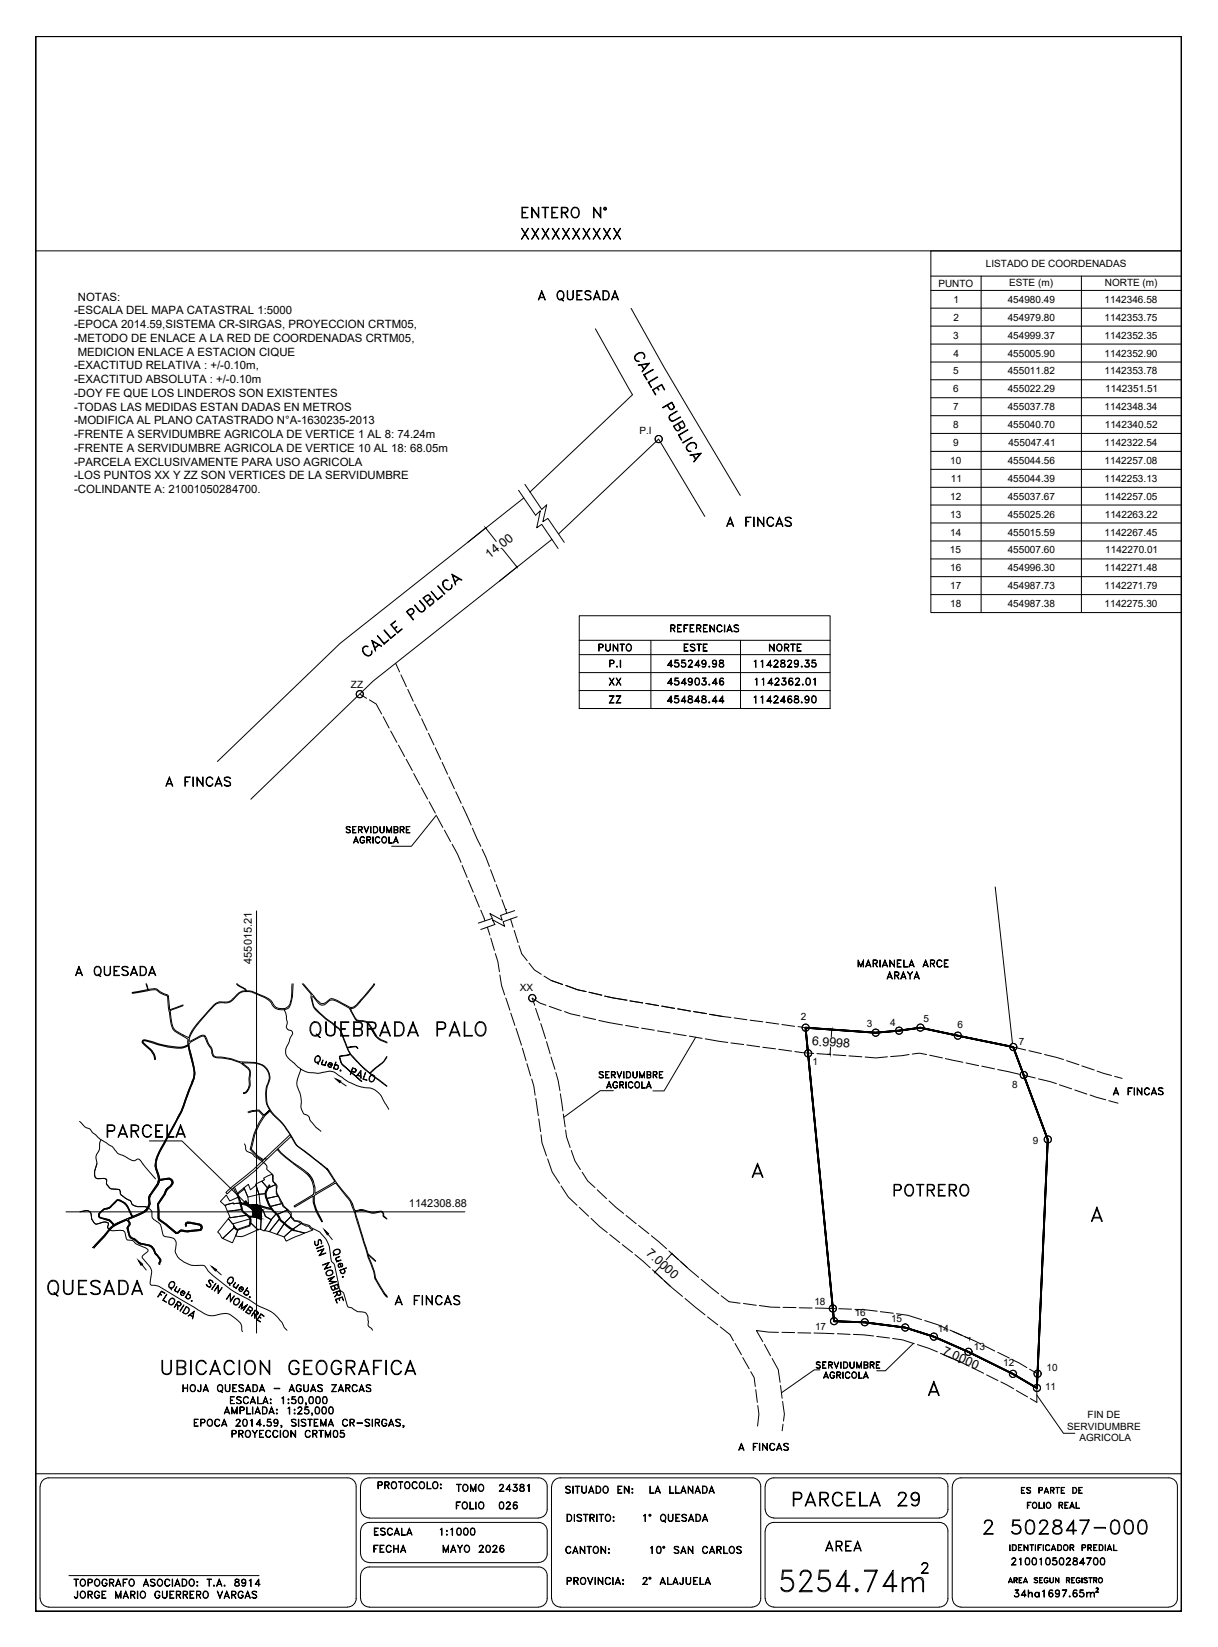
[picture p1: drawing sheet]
<svg xmlns="http://www.w3.org/2000/svg" width="340mm" height="460mm" viewBox="0 0 340 460" stroke-linecap="round" stroke-linejoin="round" font-family="sans-serif">
<defs><g id="words">
<text font-size="10.1" x="216.6" y="445.9">5254.74m</text>
<g font-size="8.4">
<text x="85.4" y="291">QUEBRADA PALO</text>
<text x="12" y="363.4">QUESADA</text>
</g>
<g font-size="7.5">
<text x="44.1" y="385.2">UBICACION GEOGRAFICA</text>
<text x="220.1" y="421.9">PARCELA 29</text>
<text x="273.4" y="429.7">2 502847-000</text>
</g>
<g font-size="7.1">
<text x="28.6" y="318.9">PARCELA</text>
<text x="248.4" y="335.5">POTRERO</text>
</g>
<text font-size="6.6" x="144.3" y="68.1">XXXXXXXXXX</text>
<g font-size="6.2">
<text x="144.6" y="62.1">ENTERO N°</text>
<text x="149.2" y="85.4">A QUESADA</text>
<text x="19.8" y="274.1">A QUESADA</text>
<text x="109" y="365.8">A FINCAS</text>
<text x="229.3" y="434.6">AREA</text>
</g>
<g font-size="5.7">
<text x="201.8" y="148.2">A FINCAS</text>
<text x="45.2" y="220.8">A FINCAS</text>
</g>
<g font-size="5.3">
<text x="185.9" y="177.8">REFERENCIAS</text>
<text x="165.8" y="183.1">PUNTO</text>
<text x="189.8" y="183.1">ESTE</text>
<text x="213.4" y="183.1">NORTE</text>
<text x="185.2" y="187.7">455249.98</text>
<text x="209.2" y="187.7">1142829.35</text>
<text x="169" y="192.6">XX</text>
<text x="169" y="197.6">ZZ</text>
<text x="185.2" y="192.6">454903.46</text>
<text x="185.2" y="197.6">454848.44</text>
<text x="209.2" y="197.6">1142468.90</text>
<text x="49.7" y="390.2">HOJA QUESADA - AGUAS ZARCAS</text>
<text x="63.5" y="402.9">PROYECCION CRTM05</text>
<text x="205" y="406.4">A FINCAS</text>
<text x="156.6" y="418.4">SITUADO EN: LA LLANADA</text>
<text x="103.4" y="430">ESCALA</text>
<text x="121.7" y="430">1:1000</text>
<text x="103" y="435">FECHA</text>
<text x="122.4" y="435">MAYO 2026</text>
<text x="156.6" y="435.3">CANTON:</text>
<text x="180.3" y="435.3">10° SAN CARLOS</text>
<text x="178.2" y="443.8">2° ALAJUELA</text>
<text x="281.2" y="438.5">21001050284700</text>
<text x="19.4" y="447.7">JORGE MARIO GUERRERO VARGAS</text>
<text x="281.9" y="447.3">34ha1697.65m</text>
</g>
<g font-size="4.9">
<text x="95.2" y="233.9">SERVIDUMBRE</text>
<text x="97.4" y="236.7">AGRICOLA</text>
<text x="166.2" y="302.3">SERVIDUMBRE</text>
<text x="168.3" y="305.2">AGRICOLA</text>
<text x="309.7" y="306.9">A FINCAS</text>
<text x="226.8" y="383.5">SERVIDUMBRE</text>
<text x="228.6" y="386.3">AGRICOLA</text>
<text x="104.4" y="417">PROTOCOLO:</text>
<text x="126.3" y="417.7">TOMO</text>
<text x="138.3" y="417.7">24381</text>
<text x="126.3" y="422.6">FOLIO</text>
<text x="138.3" y="422.6">026</text>
<text x="19.4" y="444.1">TOPOGRAFO ASOCIADO: T.A. 8914</text>
</g>
<g font-size="3.5">
<text x="136.7" y="156" transform="rotate(-39 136.7 156)">14.00</text>
<text x="226.6" y="291.9" transform="rotate(4 226.6 291.9)">6.9998</text>
<text x="180.3" y="350.2" transform="rotate(43 180.3 350.2)">7.0000</text>
<text x="263" y="378.2" transform="rotate(24 263 378.2)">7.0000</text>
</g>
<g font-size="3.2">
<text x="21.7" y="84">NOTAS:</text>
<text x="20.7" y="87.8">-ESCALA DEL MAPA CATASTRAL 1:5000</text>
<text x="20.7" y="91.7">-EPOCA 2014.59,SISTEMA CR-SIRGAS, PROYECCION CRTM05,</text>
<text x="20.7" y="95.5">-METODO DE ENLACE A LA RED DE COORDENADAS CRTM05,</text>
<text x="21.7" y="99.3">MEDICION ENLACE A ESTACION CIQUE</text>
<text x="20.7" y="103.2">-EXACTITUD RELATIVA : +/-0.10m,</text>
<text x="20.7" y="107">-EXACTITUD ABSOLUTA : +/-0.10m</text>
<text x="20.7" y="110.8">-DOY FE QUE LOS LINDEROS SON EXISTENTES</text>
<text x="20.7" y="114.7">-TODAS LAS MEDIDAS ESTAN DADAS EN METROS</text>
<text x="20.7" y="118.5">-MODIFICA AL PLANO CATASTRADO N°A-1630235-2013</text>
<text x="20.7" y="122.4">-FRENTE A SERVIDUMBRE AGRICOLA DE VERTICE 1 AL 8: 74.24m</text>
<text x="20.7" y="126.2">-FRENTE A SERVIDUMBRE AGRICOLA DE VERTICE 10 AL 18: 68.05m</text>
<text x="20.7" y="130.1">-PARCELA EXCLUSIVAMENTE PARA USO AGRICOLA</text>
<text x="20.7" y="133.9">-LOS PUNTOS XX Y ZZ SON VERTICES DE LA SERVIDUMBRE</text>
<text x="20.7" y="137.8">-COLINDANTE A: 21001050284700.</text>
</g>
<g font-size="3.1">
<text x="70.3" y="269.2" transform="rotate(-90 70.3 269.2)">455015.21</text>
<text x="114.2" y="337.1">1142308.88</text>
</g>
<g font-size="2.8">
<text x="275.3" y="74.6">LISTADO DE COORDENADAS</text>
<text x="262" y="80.1">PUNTO</text>
<text x="281.7" y="79.8">ESTE (m)</text>
<text x="308.5" y="79.8">NORTE (m)</text>
<text x="266.2" y="89.6">2</text>
<text x="266.3" y="84.6">1</text>
<text x="281.4" y="84.6">454980.49</text>
<text x="281.4" y="89.6">454979.80</text>
<text x="308.4" y="84.5">1142346.58</text>
<text x="308.4" y="89.6">1142353.75</text>
<text x="266.1" y="94.6">3</text>
<text x="281.4" y="94.6">454999.37</text>
<text x="308.4" y="94.6">1142352.35</text>
<text x="266.2" y="99.6">4</text>
<text x="281.4" y="99.6">455005.90</text>
<text x="308.4" y="99.6">1142352.90</text>
<text x="266.1" y="104.5">5</text>
<text x="281.4" y="104.5">455011.82</text>
<text x="308.4" y="104.5">1142353.78</text>
<text x="266.1" y="109.6">6</text>
<text x="281.4" y="109.6">455022.29</text>
<text x="308.6" y="109.6">1142351.51</text>
<text x="266.1" y="114.6">7</text>
<text x="266.1" y="119.6">8</text>
<text x="281.4" y="114.6">455037.78</text>
<text x="281.4" y="119.6">455040.70</text>
<text x="308.4" y="114.6">1142348.34</text>
<text x="308.5" y="119.6">1142340.52</text>
<text x="178.6" y="121.2">P.I</text>
<text x="266.1" y="124.6">9</text>
<text x="281.6" y="124.6">455047.41</text>
<text x="308.4" y="124.6">1142322.54</text>
<text x="265.3" y="129.6">10</text>
<text x="281.4" y="129.6">455044.56</text>
<text x="308.4" y="129.6">1142257.08</text>
<text x="265.5" y="134.6">11</text>
<text x="281.4" y="134.6">455044.39</text>
<text x="308.4" y="134.6">1142253.13</text>
<text x="265.3" y="139.6">12</text>
<text x="281.4" y="139.6">455037.67</text>
<text x="308.4" y="139.6">1142257.05</text>
<text x="265.3" y="144.6">13</text>
<text x="265.3" y="149.6">14</text>
<text x="281.4" y="144.6">455025.26</text>
<text x="281.4" y="149.6">455015.59</text>
<text x="308.4" y="149.6">1142267.45</text>
<text x="308.5" y="144.6">1142263.22</text>
<text x="265.2" y="154.6">15</text>
<text x="281.4" y="154.6">455007.60</text>
<text x="308.6" y="154.6">1142270.01</text>
<text x="265.3" y="159.6">16</text>
<text x="281.4" y="159.6">454996.30</text>
<text x="308.4" y="159.6">1142271.48</text>
<text x="265.3" y="164.6">17</text>
<text x="281.4" y="164.6">454987.73</text>
<text x="308.4" y="164.6">1142271.79</text>
<text x="265.3" y="169.6">18</text>
<text x="281.4" y="169.6">454987.38</text>
<text x="308.4" y="169.6">1142275.30</text>
<text x="98" y="192.2">ZZ</text>
<text x="145.2" y="276.8">XX</text>
<text x="223.6" y="285">2</text>
<text x="242" y="286.9">3</text>
<text x="248.5" y="286.6">4</text>
<text x="257.9" y="285.6">5</text>
<text x="267.3" y="287">6</text>
<text x="284.5" y="291.9">7</text>
<text x="226.8" y="297.5">1</text>
<text x="282.6" y="303.9">8</text>
<text x="288.4" y="319.6">9</text>
<text x="227.4" y="364.5">18</text>
<text x="227.6" y="371.4">17</text>
<text x="238.6" y="367.6">16</text>
<text x="248.8" y="369.3">15</text>
<text x="261.9" y="371.9">14</text>
<text x="271.9" y="377">13</text>
<text x="280.1" y="381.4">12</text>
<text x="292.2" y="382.9">10</text>
<text x="291.8" y="388.3">11</text>
<text x="298" y="399.4">SERVIDUMBRE</text>
<text x="303.7" y="396.1">FIN DE</text>
<text x="301.4" y="402.6">AGRICOLA</text>
</g>
</g></defs>
<!-- layer: SERVIDUMBRE -->
<g fill="none" stroke="#000" stroke-width=".28">
<path d="M100.5 193.9l1.9 1.1M103.1 195.5l1.9 1.1 1.6 2.8M110.5 185.3l1.1 2.4M112 188.5l1.5 3.3M113.9 192.6l1.5 3.3M115.8 196.7l1.5 3.2M107 200.2l1.6 3.2M109.1 204.2l1.7 3.2M111.3 208.1l1.7 3.2M113.4 212.1l1.7 3.1M115.5 216.1l1.7 3.1M117.7 220l1.7 3.2"/>
<path d="M117.7 200.8l1.6 3.2M119.6 204.8l1.6 3.3M121.5 208.9l1.6 3.2M123.4 212.9l1.6 3.3M125.3 217l1.6 3.3M119.8 223.9l1.7 3.2M121.9 227.9l1.7 3.2M124.1 231.9l1.7 3.1M126.2 235.8l1.6 2.8 .9 2.3M127.3 221.1l1.5 3.3M129.2 225.2l2.4 5.3M131.9 231.3l2.3 5.1"/>
<path d="M134.6 237.2l2.1 4.8M129 241.7l1.4 3.4M130.7 245.9l1.4 3.3M132.5 250l1.4 3.4M134.2 254.2l1.2 3M136.1 259l.7 2.2M137 242.9l1.2 3.4M138.6 247.1l1.2 3.4M140.1 251.3l1.4 3.8M141.2 254h.1M142.6 256.7l.7 2.3M143.6 259.9l1.1 3.4"/>
<path d="M137 262l1 3.5M138.3 266.3l.7 2.3 .4 2.8M139.6 272.3l.4 2.9 .9 2.7M141.2 278.7l1.2 3.5M144.9 264.1l.8 2.3 1.5 1.9M147.7 269l1.5 1.9 1.9 1.2M151.9 272.6l2 1.2 3.2 1.2-3.2-1.2M158 275.2l3.2 1.2 2.4 .6M164.5 277.1l3.5 .9M175 279.4l-6.2-1.2 6.3 1.2M175.9 279.6l3.6 .5M142.6 283l1.2 3.4"/>
<path d="M144.1 287.2l1.5 4.7M145.9 292.8l1 3.5M147.1 297.1l1 3.4M149.3 280.8l-.7-2 2.2 1.4 1.7 .6M149.5 281.7l1.2 3.3M151 285.9l1.3 4.2M152.6 290.9l1 3.5M153.4 281.1l3.3 1.2M153.9 295.2l1 3.5M155.2 299.6l1.1 5M157.6 282.5l1.7 .7 2.6 .5M162.8 284l3.5 .8"/>
<path d="M167.2 285l6.6 1.3M174.7 286.4l3.5 .6M179.1 287.2l3.6 .5M180.3 280.3l3.6 .6M183.6 287.9l3.5 .6M184.8 281l3.5 .7M188 288.7l3.6 .6M189.2 281.8l3.6 .6M192.5 289.4l3.5 .6M193.7 282.5l3.5 .6M196.9 290.2l6.3 1M201.9 283.9l-3.8-.6 6 .9"/>
<path d="M204.1 291.3l3.5 .4M205 284.3l3.5 .5M208.5 291.9l3.6 .5M209.4 285l3.6 .4M213 292.5l3.5 .5M213.9 285.5l3.5 .5M217.4 293.1l3.6 .5M218.3 286.2l3.6 .5M221.9 293.7l5.3 .5M222.8 286.7l4.7 .5M228.1 294.3l3.6 .2M228.4 287.3l3.6 .3"/>
<path d="M232.6 294.6l3.6 .3M232.9 287.6l3.6 .3M237 294.9l3.7 .3M237.4 287.9l3.6 .3M247.3 288.2l-2.8 .2-2.6-.1M247.8 295.2l-3.3 .3-2.9-.3M253.6 287.6l-5.4 .5M253.8 294.5l-5.1 .6M254.4 287.4l2.6-.4 2.5 .6M254.7 294.4l2-.2 2 .3M259.6 294.7l3.5 .8M260.4 287.7l3.6 .8"/>
<path d="M264 295.7l4.9 1M264.9 288.8l5.4 1.1M269.7 296.9l3.5 .8M271.2 290.1l3.6 .7M274.1 297.8l3.6 .7M275.6 291l3.5 .7M278.6 298.7l6.1 1.4M280 291.9l6.4 1.4M287.3 293.5l3.5 .8M291.7 294.5l5.2 1.4M297.8 296.3l3.4 1.1M302.1 297.7l3.4 1.2"/>
<path d="M306.3 299.2l4 1.2M69.2 310.6l1.1-.4 2-.2 1.4 1.5 1.5-1.4-1.5 1.4M69.4 310.8l1-.3 1.8-.2 1.3 1.4a21.7 21.7 0 0 0-3.6 9.3l1.9 2.1 1.6 1M75.4 310.4a14.8 14.8 0 0 0-4.6 8l-.6 2.6 1.7 1.9 1.7 1M148.5 301.4l.5 1.9 .4 2.6M149.6 306.8l.7 4.8M150.4 312.5l.5 3.6M151.1 317l.2 2.2 1.3 3.7M156.5 305.5l.7 4.8M157.3 311.2l.5 3.5M157.9 315.6l.3 1.9 1 3M285.6 300.3l3.5 .8"/>
<path d="M289.9 301.3l5.1 1.4M295.8 303l3.4 1.1M300.1 304.4l3.4 1.2M304.4 305.8l4.3 1.4M311.2 300.6l2.1 .6M65.1 331.9l1.4 2.5-.3 .1M65.5 331.6l.8 1.7M66.5 334.4l.8 2.8a3 3 0 0 0 1.8 2.5 1.26 1.26 0 0 1 .6 1.7l-.1 .8M68.3 332.1l-1.9 1.4M69.4 336.5l2.9 .2M72.3 336.7h.2M72.5 336.7l.1 .1"/>
<path d="M75.6 337.5l-.9-1.6a3.9 3.9 0 0 1 .5-5l.2 .2a3.8 3.8 0 0 0-1 2.9 9.3 9.3 0 0 0 3.3 5.4 10.9 10.9 0 0 0 4.6 4.2l-.1 .2-.3-.1a12.3 12.3 0 0 1-4.9-4.6l-.7-.7a.91 .91 0 0 0-1.1-.7l-3.2-.8-3.5-.3-1.2-.4a3.6 3.6 0 0 0 1.7 3 3.1 3.1 0 0 0 2.5 .6l1.4 .6M152.9 323.7l1.3 3.7 2 3.1M156.7 331.2l2 3.2 2.4 2.2M159.5 321.3l1 3 1.6 2.4M161.7 337.2l2.6 2.5M162.6 327.4l1.5 2.4 2 1.9M166.8 332.3l2.6 2.5M170.1 335.4l4 3.5M174.8 339.5l2.8 2.3M72.9 340.7a4 4 0 0 0-3.1-.8 2.46 2.46 0 0 1 0 2.5l-3.6 1.2-.9-.7-.1-.4 .2-.1 .9 1M165 340.3l4.5 4M170.2 344.8l2.8 2.3"/>
<path d="M173.7 347.6l2.9 2.2M177.3 350.4l4.2 3.7M178.3 342.3l2.9 2.3M181.9 345.2l4.2 3.6M182.2 354.7l2.6 2.5M185.5 357.7l5.1 4.4M186.8 349.4l2.6 2.4M190.1 352.5l5 4.3M195.8 357.3l4.9 4M191.3 362.7l5.6 4.5M197.5 367.8l2.9 2.2M201.1 370.6l2.7 2.2 1 1.7"/>
<path d="M201.4 361.9l2.1 1.7 3.1 .4M205.2 375.2l1.8 3.2M207.4 379.2l1.8 3.1M207.6 364.1l3.5 .5M212 364.6l3.2 .5 2.5 .1M213.4 375.5l1.7 3.2M215.6 379.4l1.7 3.2 .5 3.5M217.4 372.1h-2.8l-3.4-.5 1.8 3.1M218.3 372.1l3.6 .1M218.6 365.2h3.7M222.8 372.3h3.6M223.1 365.3h3.7"/>
<path d="M227.3 372.3l5.6 .2M227.6 365.3l5.7 .2M233.8 372.5l3.6 .2M234.2 365.5l3.5 .2M238.3 372.7l5.6 .5M238.7 365.7l6.2 .5M244.8 373.3l3.5 .4M245.8 366.4l3.6 .4M249.2 373.9l2.8 .3 3.3 1.1M250.3 366.9l3.2 .5 3.8 1.2M256.2 375.6l5.5 2M258.2 368.8l3.7 1.2 2.5 1.2"/>
<path d="M262.6 378l3.3 1.4M265.2 371.5l3.3 1.5M266.7 379.8l3.9 1.8M269.4 373.3l4.3 2M274.6 375.8l3.1 1.5M278.6 377.7l3.2 1.6M282.6 379.8l4.1 2.2M209.6 383.1l1 1.7 .3 2.5M211 388.1l.5 3.6M211.6 392.6l.3 2.4-.4 3.3M217.9 387l.5 3.6M218.5 391.4l.5 3.6-.2 1.9"/>
<path d="M218.6 397.8l-.2 1.8M271.4 382l3.2 1.6M275.5 384l3.1 1.6M279.5 386l3.5 1.9M283.8 388.4l3.1 1.8M287.5 382.4l2.2 1.3M287.7 390.6l1.8 1.1"/>
</g>
<!-- layer: 1 -->
<g fill="none" stroke="#000" stroke-width=".28">
<path d="M144.8 136.9l4.7 7 1.4-1.3-1 4.8 1.4-.9 4.5 6.7M146.6 135.3l4.7 7 1.4-1.3-1.1 4.7 1.4-.9 4.5 6.7M135.7 147.3l-5 4.1M135.7 147.6l2.9 3.6M140.3 153.3l3.9 4.9M144.5 158.3l-5.1 4M161.7 192.9v5M231.8 192.9v5M121.9 227.7l-7 8.7h-5.6M143.7 254.3l-3.9 1.4 .4 1.3-3.4-1.8 .7 1.3-4 1.3M144.4 256.1l-3.9 1.4 .4 1.2-3.4-1.8 .7 1.3-4 1.4M277.9 247.7l4.8 43.8"/>
<path d="M100.6 279.7l-.1 .2M100.9 279.1l-.3 .3M51.1 289.4l1.4 .9M51.1 289.1l1.6 .7M53.6 287.9l-.3 .6M59.2 281.5l-.1 .2M194.2 289.7l-8.8 15h-3.1M231.1 294.5h.9M231.6 287.6h.8M231.9 292.4l-.1 2M232.2 287.7l-.1 2M69.5 303.6l-.3 .7"/>
<path d="M171.3 304.6h-3.7l-10.2 7.5M182.8 355.2l4.3 4M184.2 353.9l-1.2 1.3M187.5 350l4.4 4M187.5 350.3l-1.5 1.6M255.1 375.2l-7.9 7.7h-2.4M263.3 378.3l4.7 2.1M266.1 371.9l4.7 2.1M270.8 373.5v.2M228.9 382.6h-1.6l-9.1 6.4M267.8 380.5l-.1 .1M289.5 389.7l7.4 10.6h3.2"/>
<path d="M289.5 387.7v4"/>
</g>
<!-- layer: PARCELAS -->
<path d="M224.9 287l8 82 8.5 .3 11.3 1.5 8 2.5 9.7 4.3 12.4 6.2 6.7 3.9-6.7-3.9-12.4-6.2-9.7-4.3-8-2.5-11.3-1.5-8.5-.3-8-82 19.6 1.4 6.5-.5 6-.9 25.9 5.4 9.6 25.9-3 69.4 3-69.4-9.6-25.9-25.9-5.4-6 .9-6.5 .5zM224.9 287l19.6 1.4 6.5-.5 6-.9 25.9 5.4 9.6 25.9-3 69.4-6.7-3.9-12.4-6.2-9.7-4.3-8-2.5-11.3-1.5-8.5-.3z" fill="none" stroke="#000" stroke-width=".51"/>
<!-- layer: Calles -->
<g fill="none" stroke="#000" stroke-width=".28">
<path d="M63.2 333.8l.9 1.6 2.6-1a1.64 1.64 0 0 0 .8 1.6l-2.3 .3v-.3l-2.4 .7-1.3-1.1zM63.5 338.4l4-.6 .3 .6 1.2 1-4.7 .7zM62.2 345.9l3.3-3.1 .9 .8-1.5 3.5z"/>
<circle cx="183.9" cy="122.6" r="1.02"/>
<circle cx="183.9" cy="122.6" r=".98"/>
<circle cx="100.4" cy="193.9" r="1"/>
<circle cx="100.5" cy="193.9" r=".98"/>
<circle cx="148.6" cy="278.8" r="1.02"/>
<circle cx="148.6" cy="278.8" r=".98"/>
<circle cx="224.9" cy="287" r="1.02"/>
<circle cx="224.9" cy="287" r=".98"/>
<circle cx="225.6" cy="294.2" r="1.02"/>
<circle cx="225.6" cy="294.2" r=".98"/>
<circle cx="244.5" cy="288.4" r="1"/>
<circle cx="244.5" cy="288.4" r=".98"/>
<circle cx="251" cy="287.9" r="1"/>
<circle cx="251" cy="287.8" r=".98"/>
<circle cx="257" cy="287" r=".98"/>
<circle cx="267.4" cy="289.2" r=".98"/>
<circle cx="267.4" cy="289.3" r=".98"/>
<circle cx="282.9" cy="292.4" r=".98"/>
<circle cx="282.9" cy="292.5" r=".98"/>
<circle cx="285.8" cy="300.3" r="1"/>
<circle cx="285.8" cy="300.2" r=".98"/>
<circle cx="292.6" cy="318.3" r="1"/>
<circle cx="292.6" cy="318.3" r=".98"/>
<circle cx="232.6" cy="365.5" r="1"/>
<circle cx="232.6" cy="365.4" r=".98"/>
<circle cx="232.9" cy="369" r="1"/>
<circle cx="232.9" cy="369" r=".98"/>
<circle cx="241.4" cy="369.3" r="1"/>
<circle cx="241.5" cy="369.3" r=".98"/>
<circle cx="252.7" cy="370.8" r="1"/>
<circle cx="252.8" cy="370.8" r=".98"/>
<circle cx="260.7" cy="373.3" r="1.02"/>
<circle cx="260.8" cy="373.3" r=".98"/>
<circle cx="270.4" cy="377.6" r="1"/>
<circle cx="270.4" cy="377.6" r=".98"/>
<circle cx="282.8" cy="383.7" r=".98"/>
<circle cx="282.9" cy="383.7" r=".98"/>
<circle cx="289.5" cy="387.7" r=".98"/>
<circle cx="289.7" cy="383.7" r="1"/>
<circle cx="289.7" cy="383.7" r=".98"/>
</g>
<!-- layer: MACHOTE$0$4 -->
<path d="M10 70.1h319.9M10 411.6h319.9" fill="none" stroke="#000" stroke-width=".28"/>
<path d="M10 10.1h319.9v440h-319.9z" fill="none" stroke="#000" stroke-width=".51"/>
<!-- layer: TEX -->
<g fill="none" stroke="#000" stroke-width=".28">
<path d="M158.3 422.9h.7a1.11 1.11 0 0 1 .7 1.1 1.11 1.11 0 0 1-.7 1h-.7zM158.4 423.1a.97 .97 0 0 1 1.1 .5 .97 .97 0 0 1-.2 1.2h-.9zM160.3 422.9l.1 2.1zM161.1 423.3a.81 .81 0 0 1 1.3 0l-.5-.2-.7 .2 .1 .3 1 .6 .1 .5a.83 .83 0 0 1-1.3 0l.4 .1 .8-.1-.1-.5-1-.6zM162.9 422.9l1.2 .2zM163.4 423.1v1.9l.2-1.9M164.8 423.9l.9-.1 .2-.5-.4-.2h-.7l-.1 1.9v-2.1l1.2 .2v.7l-1.1 .2M165.3 424l.6 1-.5-1M166.6 422.9l.1 2.1zM167.3 422.9l1.2 .2zM167.8 423.1v1.9l.2-1.9M169.2 423.3l.2-.2a.99 .99 0 0 1 1.2 .6 .99 .99 0 0 1-.7 1.3 1.07 1.07 0 0 1-.7-1.7z"/>
<path d="M169.4 423.1a.74 .74 0 0 1 1 .6 .9 .9 0 0 1-.7 1.1h-.3l-.3-.6zM171.2 423.7l.2-.1 .1 .2-.2 .1zM171.3 423.7l.1 .1zM171.3 424.7l.1 .3zM171.3 424.8h.1zM179.7 423.3l.5-.4v2.1l-.1-1.9zM184.6 423.3l.4-.4a1.02 1.02 0 0 1 1 1.1 1.02 1.02 0 0 1-1 1l-.6-.8zM184.8 423.1h.2a.89 .89 0 0 1 .8 .9 .89 .89 0 0 1-.8 .8 1.02 1.02 0 0 1-.2-1.7zM185.2 424.7l.6 .5zM186.6 422.9l.2 1.8 .3 .1h.5l.2-.4 .1-1.5-.1 1.8a.69 .69 0 0 1-.7 .3 .69 .69 0 0 1-.5-.6zM188.7 422.9h1.1l-1 .2v1.7l1 .2h-1.1zM188.8 423.9h.6l-.6 .1"/>
<path d="M190.6 423.1a.81 .81 0 0 1 1.1 .2l-.4-.2-.8 .2 .1 .3 .9 .4a.51 .51 0 0 1 .2 .6 .51 .51 0 0 1-.4 .4l-.9-.3 .5 .1 .7-.1-.1-.6-1-.5-.1-.3zM192.4 424.5h1.1M192.5 424.4h.9M193 422.9l.7 2.1-.7-1.7-.8 1.7zM194.3 422.9a1.09 1.09 0 0 1 1.3 .6 1.09 1.09 0 0 1-.3 1.3l-1 .2zM194.4 423.1h.5a.96 .96 0 0 1 .7 .9 .96 .96 0 0 1-.7 .8h-.5zM196.3 424.5h1.1M196.4 424.4h1M196.9 422.9l.7 2.1-.7-1.7-.8 1.7zM19.2 440.1h53.1M158.4 441.5l1-.1v-.6l-1-.1-.1 1.9v-2l1.1 .1 .2 .3-.2 .5-1 .1M160.3 441.5l1-.1v-.6l-1-.1-.1 1.9v-2l1.1 .1 .2 .3-.2 .5-1 .1"/>
<path d="M160.8 441.6l.7 1-.6-1M162.2 440.8a.93 .93 0 0 1 1.3 .2 .93 .93 0 0 1-.1 1.3 .93 .93 0 0 1-1.3-.2 .93 .93 0 0 1 .1-1.3zM162.4 440.8a.63 .63 0 0 1 .7-.1 .63 .63 0 0 1 .3 .7 .82 .82 0 0 1-.7 1.1 1.04 1.04 0 0 1-.3-1.7zM164 440.6l.8 1.7 .7-1.7-.7 2zM166.1 440.6l.1 2zM167 440.6l1.2 1.7 .1-1.7v2l-1.2-1.8-.1 1.8zM169.2 440.8l.7-.2 .5 .4a.7 .7 0 0 0-.8-.3 .7 .7 0 0 0-.5 .7 .83 .83 0 0 0 .8 1.1l.5-.4a.82 .82 0 0 1-1.1 .4 .82 .82 0 0 1-.3-1.1zM171.1 440.6l.1 2zM172 442.1h1.1M172 442h1M172.5 440.6l.8 2-.8-1.8-.7 1.8zM173.9 442.4l.2-.1v.2l-.2 .1z"/>
<path d="M173.9 441.2l.2 .3zM173.9 441.4h.2zM173.9 442.4l.2 .1zM282.1 440.7l.6 1.4-.6-1.3-.5 1.3zM283.2 441.4l.7-.1v-.5l-.7-.1-.1 1.4v-1.4l.9 .1-.1 .6h-.7M284.6 442.1v-1.4h.8h-.9v1.4M286.3 440.7l.6 1.4-.6-1.3-.5 1.3zM288.7 440.8l.4-.1 .7 .1h-1l.1 .4 .8 .3-.1 .6-.9-.2h1l-.1-.4-.8-.3zM290.3 442.1v-1.4h.8h-.8v1.4M291.7 440.8l.5-.1 .4 .3a.59 .59 0 0 0-.8-.1 .59 .59 0 0 0-.1 .8 .59 .59 0 0 0 .8 .1v-.3h-.3h.4a.58 .58 0 0 1-.7 .6 .58 .58 0 0 1-.4-.9zM293.1 440.7l.1 1 .4 .4 .5-.4v-1v1l-.2 .4-.7-.2zM294.7 440.7l.9 1.2 .1-1.2v1.4l-.9-1.3-.1 1.3z"/>
<path d="M297.8 441.4l.7-.1 .1-.4-.8-.2v1.4v-1.4l.8 .1v.5l-.8 .1M299.3 440.7h.7h-.8v1.4M300.6 440.8l.6-.1 .4 .3a.58 .58 0 0 0-.8-.2 .58 .58 0 0 0-.3 .7 .48 .48 0 0 0 .5 .6 .48 .48 0 0 0 .5-.6h-.3h.4a.58 .58 0 0 1-.8 .6 .58 .58 0 0 1-.3-.9zM302.1 440.7v1.4zM302.6 440.8l.4-.1 .6 .1h-.9l.1 .4 .7 .3v.6h-.5l-.4-.2h.9v-.4l-.7-.3zM304 440.7h.9zM304.4 440.7v1.4l.1-1.4M305.4 441.4l.7-.1v-.5l-.7-.1-.1 1.4v-1.4l.9 .1-.1 .6h-.7"/>
<circle cx="181.5" cy="423.2" r=".29"/>
<circle cx="181.5" cy="423.2" r=".16"/>
<circle cx="307.2" cy="441.3" r=".62"/>
<circle cx="307.3" cy="441.3" r=".7"/>
</g>
<!-- layer: MARCO-INTERNO -->
<g fill="none" stroke="#000" stroke-width=".28">
<path d="M11.2 415.2v31.3M11.2 415.2a2.38 2.38 0 0 1 2.4-2.4h83.4a2.38 2.38 0 0 1 2.4 2.4v31.3M100.6 415.2v6.4M103.1 412.8h47.3M103.1 412.8a2.38 2.38 0 0 0-2.4 2.4M150.4 412.8a2.38 2.38 0 0 1 2.4 2.4v6.4a2.38 2.38 0 0 1-2.4 2.4M154 415.2v31.3M210 412.8h-53.6a2.38 2.38 0 0 0-2.3 2.4M210 412.8a2.38 2.38 0 0 1 2.4 2.4v31.3M213.6 415.2v6.4M262.3 412.8h-46.2a2.38 2.38 0 0 0-2.4 2.4M262.3 412.8a2.38 2.38 0 0 1 2.4 2.4v6.4a2.38 2.38 0 0 1-2.4 2.4"/>
<path d="M265.9 415.2v31.3M265.9 415.2a2.38 2.38 0 0 1 2.4-2.4h58a2.38 2.38 0 0 1 2.4 2.4v31.3M100.6 427.6v6.5M100.7 421.6a2.38 2.38 0 0 0 2.4 2.4M100.7 434a2.38 2.38 0 0 0 2.4 2.4M103.1 424h47.3M103.1 436.5h47.3M103.1 425.2h47.3M103.1 437.7h47.3M103.1 425.2a2.38 2.38 0 0 0-2.4 2.4M103.1 437.7a2.38 2.38 0 0 0-2.4 2.4M150.4 425.2a2.38 2.38 0 0 1 2.4 2.4v6.4a2.38 2.38 0 0 1-2.4 2.4"/>
<path d="M150.4 437.7a2.38 2.38 0 0 1 2.4 2.4M213.6 427.6v18.9M213.7 421.6a2.38 2.38 0 0 0 2.4 2.4M216 424h46.3M262.3 425.2h-46.2a2.38 2.38 0 0 0-2.4 2.4M262.3 425.2a2.38 2.38 0 0 1 2.4 2.4v18.9M11.2 446.5a2.38 2.38 0 0 0 2.4 2.3M13.6 448.9h83.4M99.4 446.5a2.38 2.38 0 0 1-2.3 2.3M100.6 440.1v6.4M100.7 446.5a2.38 2.38 0 0 0 2.4 2.3M103.1 448.9h47.3"/>
<path d="M152.8 446.5a2.38 2.38 0 0 1-2.4 2.3M152.8 440.1v6.4M154.1 446.5a2.38 2.38 0 0 0 2.3 2.3M156.4 448.9h53.6M212.4 446.5a2.38 2.38 0 0 1-2.4 2.3M216 448.9h46.3M264.7 446.5a2.38 2.38 0 0 1-2.4 2.3M265.9 446.5a2.38 2.38 0 0 0 2.4 2.3M268.3 448.9h58M328.7 446.5a2.38 2.38 0 0 1-2.3 2.3"/>
</g>
<!-- layer: LP -->
<path d="M166.2 91.8l10.4 18.5-28.6 27.1M176.2 86.1l9.3 16.6 21.2 35.7M146.2 139.1l-51.2 40.6-34.3 33M154.1 150.7l-49.9 39.5-34.2 33M196.8 144.2l-12.9-21.6-27.9 26.5" fill="none" stroke="#000" stroke-width=".28"/>
<!-- layer: 2 -->
<g fill="none" stroke="#000" stroke-width=".28">
<path d="M177.4 99.2a1.74 1.74 0 0 1 2.4-.5 .99 .99 0 0 1 0 1.5 1.03 1.03 0 0 0-.1-1.3 1.03 1.03 0 0 0-1.3-.3 1.29 1.29 0 0 0-.9 2l.9 .3a1.04 1.04 0 0 1-1.1-.5 1.04 1.04 0 0 1 .1-1.2zM178.2 101.9l3.2-.5-2.1 2.5 1.7-2.3zM178.9 101.8l.9 1.5M179.1 101.9l.7 1.2M179.7 104.7l2.6-1.5 .1 .1-2.4 1.4 .7 1.4h-.1zM181 106.8l2.5-1.6 .1 .2-2.4 1.4 .7 1.4h-.1zM182.2 108.9l2.6-1.6 .8 1.6h-.1l-.8-1.4-2.3 1.4 .7 1.4h-.1zM183.6 108.2l.4 .7-.5-.6M186.4 113.2l.9 1.1a.77 .77 0 0 0 .9-.8l-.6-1-2.5 1.4-.1-.1 2.6-1.5 .7 1.5a.8 .8 0 0 1-.6 .6 .8 .8 0 0 1-.8-.2l-.6-1M186.9 116.2l2.1-1.4 .1 .1-2.2 1.4 .1 .6a.77 .77 0 0 0 1.1 .6l1.8-1.1 .2 .2-1.9 1a1 1 0 0 1-1.2-.3 1 1 0 0 1-.1-1.1zM189.4 118.3l.8 1.2h.4l.5-.5-.5-1.3-2.4 1.4 .8 1.1h.4l.5-.5-.6-1.2M189.9 119.2l.1 .5a.77 .77 0 0 1-1.1 .6l-.9-1.3 2.6-1.5 .7 1.5a.82 .82 0 0 1-.7 .6 .82 .82 0 0 1-.8-.3"/>
<path d="M189.4 121.5l2.6-1.5 .1 .1-2.5 1.5 .8 1.3-.2 .1zM190.6 123.6l2.6-1.5 .1 .1-2.6 1.5zM191.9 124.4a1.32 1.32 0 0 1 1.6-.9 1.32 1.32 0 0 1 .9 1.6l-.2 .2a1.07 1.07 0 0 0-.1-1.3 1.07 1.07 0 0 0-1.3-.2 1.31 1.31 0 0 0-.8 2l.9 .3a1.03 1.03 0 0 1-1.2-.5 1.03 1.03 0 0 1 .2-1.2zM192.6 127.1l3.2-.5-2.1 2.5 1.8-2.3-2.8 .4zM193.4 127l.8 1.4M193.6 127l.7 1.2M103.8 178.8l2.8 1.6-.1 .2-2.4-1.4 .7 2.7zM105.3 177.6l2 2.1 1.3-.9-1.3 1.1zM107.2 176.1l.1-.2 1.9 2.2 1.2-1v.2l-1.3 1zM109.1 174.5l1.3-1.1-1.1 1.1 1.7 2.1 1.2-1 .1 .1-1.3 1.1zM110.1 175.5l.6-.5 .2 .1-.7 .5M114.5 171.9l.9-.7a.69 .69 0 0 0-.1-.8 .69 .69 0 0 0-.7-.3l-.9 .7 1.8 2.3-.1 .1-1.9-2.4 1-.8h.5l.6 .5v.3l-.2 .4-.8 .8"/>
<path d="M115.7 169.1l.1-.2 1.4 1.7a.87 .87 0 0 0 1.1 0 .87 .87 0 0 0 .2-1.1l-1.4-1.6 .1-.2 1.4 1.7a1.06 1.06 0 0 1-.2 1.3 1.06 1.06 0 0 1-1.4 0zM119.1 168l1-1v-.3l-.6-.4-1.2 .7 1.7 2.1 1-1-.3-.6-.3-.1-1.2 .8M119.9 167.4a.81 .81 0 0 1 .9 0 .81 .81 0 0 1 .4 .8l-1.2 1.1-1.9-2.3 .9-.7 .6-.2 .6 .6-.2 .8M120.3 165.2l1.9 2.2 1.2-1.1 .2 .2-1.4 1zM122.2 163.7l2 2.2zM123.7 162.4a1.04 1.04 0 0 1 1.5-.3 1.05 1.05 0 0 0-1.3 .3 1.05 1.05 0 0 0 0 1.3 1.33 1.33 0 0 0 2.1 .5l.2-.8a1.1 1.1 0 0 1-.6 1.3 1.1 1.1 0 0 1-1.3-.3 1.69 1.69 0 0 1-.6-2zM126.2 160.4l2.8 1.6-.2 .1-2.4-1.4 .8 2.7zM128.1 161.6l-1.2 .9M128.3 161.6l-1.4 1.1M101.3 180.9a1.04 1.04 0 0 1 1.5-.3 1.05 1.05 0 0 0-1.3 .3 1.05 1.05 0 0 0 0 1.3 1.33 1.33 0 0 0 2.1 .5l.2-.9a1.13 1.13 0 0 1-.5 1.4 1.13 1.13 0 0 1-1.4-.4 1.79 1.79 0 0 1-.6-1.9zM105.7 180.1l-1.1 .8M105.9 180.1l-1.3 1.1"/>
<path d="M239.6 268.1l.7 1.7 .8-1.7v2l-.1-1.5-.7 1.5-.7-1.5v1.5zM241.9 269.6h1.1M241.9 269.5h1M242.4 268.1l.8 2-.8-1.7-.7 1.7zM243.8 269.1l1-.1 .1-.5-.4-.3h-.7v1.9v-2l1.1 .2-.1 .8h-1M244.3 269.1l.7 1zM245.7 268.1v2zM246.5 269.6h1.2M246.6 269.5h1M247.1 268.1l.7 2-.7-1.7-.8 1.7zM247.8 273h1.2M248 272.9h.9"/>
<path d="M248.4 268.1l1.3 1.7v-1.7v2l-1.2-1.7-.1 1.7zM248.4 271.4l.8 2.1-.8-1.8-.7 1.8zM249.9 272.4l.9-.1v-.7h-.9l-.2 1.9v-2.1h.8l.5 .4-.2 .6-.9 .1M250.3 272.5l.7 1-.6-1M250.5 268.1h1.2l-1.1 .1v1.8l1.1 .1h-1.2zM250.6 269.1h.6h-.6M251.7 273h1.1M251.8 272.9h.9M252.2 271.4l.8 2.1-.8-1.8-.7 1.8zM252.3 268.1l.1 1.9 1.1 .1h-1.2zM253.9 269.6h1.2M254.1 272.4l.7-1-.7 1v1.1v-1.1l-.7-1 .7 1"/>
<path d="M254.1 269.5h.9M254.5 268.1l.8 2-.8-1.7-.8 1.7zM255.4 273h1.1M255.5 272.9h.9M256 271.4l.7 2.1-.7-1.8-.8 1.8zM257.9 269.6h1.1M257.9 269.5h1M258.4 268.1l.8 2-.8-1.7-.7 1.7zM259.8 269.1l1-.1 .1-.5-.4-.3h-.7v1.9v-2l1.1 .2-.1 .8h-1M260.4 269.1l.6 1-.6-1M261.7 268.4l.8-.3 .5 .5a.7 .7 0 0 0-.8-.4 .7 .7 0 0 0-.5 .7 .83 .83 0 0 0 .8 1.1l.5-.4a.82 .82 0 0 1-1.1 .4 .82 .82 0 0 1-.3-1.1zM263.7 268.1h1.1l-1 .1v1.8l1 .1h-1.1z"/>
<path d="M263.8 269.1h.6h-.6M210.4 327.9h2.3M210.6 327.7h1.9M211.5 324.9l1.5 3.9h-.1l-1.4-3.3-1.3 3.3h-.2zM306.3 337.1l1.5 4.1h-.2l-1.3-3.5-1.4 3.5h-.2zM305.1 340.2h2.3M305.3 340h1.9M259.6 388.8h2.3M259.8 388.6h1.9M260.7 385.8l1.6 4h-.2l-1.4-3.4-1.3 3.4h-.2z"/>
</g>
<!-- layer: 1 -->
<path d="M135.6 147.5l.1 .1zM144.2 158.3l.1 .1zM231.7 294.4l.1 .1zM232.3 287.6l-.1 .1zM182.9 355.1v.2zM187.5 350.2h.1zM270.7 373.7v.2zM267.8 380.3v.2z" fill="#000" stroke="#000" stroke-width=".28"/>
<!-- layer: Datos -->
<g fill="none" stroke="#000" stroke-width=".28">
<path d="M285.2 415.5l.9-.1h-.9v1.7h.9l-.9-.1M285.2 416.2h.6l-.6 .1M286.6 415.6l.4-.2 .8 .2h-1.1l.3 .5 .7 .4 .1 .3-.2 .2-.6 .1-.4-.3 .4 .2 .7-.2-.2-.4-.8-.4zM286.8 419.6h1l-.8 .1v1.6zM288.4 419.8a.69 .69 0 0 1 .9 0 .69 .69 0 0 1 .2 .9 .68 .68 0 0 1-.9 .6 .68 .68 0 0 1-.4-1zM288.5 419.8a.72 .72 0 0 1 1 .7 .72 .72 0 0 1-1 .7l-.2-.5zM290.1 419.6l.1 1.6 .9 .1h-1zM290.1 416.2l.9-.1v-.5l-.9-.1v1.6v-1.7l.9 .2v.6l-.9 .1M291.5 419.6v1.7zM291.7 416.7h.9M291.7 416.7h.8M292.2 415.4l.6 1.7-.6-1.5-.7 1.5z"/>
<path d="M292.4 419.7a.79 .79 0 0 1 1 .3 .79 .79 0 0 1-.2 1 .79 .79 0 0 1-1.1-.2 .79 .79 0 0 1 .3-1.1zM292.4 419.8a.72 .72 0 0 1 .9 .7 .72 .72 0 0 1-.9 .7l-.2-.5zM293.4 416.2l.8-.1v-.5l-.8-.1-.1 1.6v-1.7l1 .2-.1 .6-.8 .1M293.8 416.3l.5 .8-.5-.8M294.8 415.4l1 .1zM295.2 415.5v1.6l.1-1.6M296.3 415.4h.9l-.8 .1v1.5l.8 .1h-.9zM296.4 416.2h.5l-.5 .1M299.3 419.6l.7 1.7-.7-1.5-.7 1.5zM299.5 415.4h.6a.87 .87 0 0 1 .6 .9 .87 .87 0 0 1-.6 .8h-.6zM299.6 415.5h.5a.86 .86 0 0 1 0 1.5h-.5zM300.4 419.6l.1 1.6 .9 .1h-1z"/>
<path d="M301.2 415.4h1l-.9 .1v1.5l.9 .1h-1zM301.3 416.2h.5l-.5 .1M281.9 431.4l.1 1.7zM282.6 431.4h.6a.87 .87 0 0 1 .6 .9 .87 .87 0 0 1-.6 .8h-.6zM282.8 431.5a.79 .79 0 0 1 .9 .8 .79 .79 0 0 1-.9 .7zM284.4 431.4v1.7M284.4 432.2h.5l-.5 .1M284.4 431.5v1.5M285.9 431.4l1.1 1.5v-1.5v1.7l-1-1.5-.1 1.5zM287 420.4h.4l-.4 .1M288 431.5v1.6l.1-1.6M289.1 431.4v1.7z"/>
<path d="M289.8 431.4h1l-.9 .1v1.6zM289.9 432.2h.5l-.5 .1M291.3 431.4v1.7zM292 431.6l.7-.2 .4 .4-.2-.2a.71 .71 0 0 0-1 .7 .71 .71 0 0 0 1 .6l.2-.2v.2a.76 .76 0 0 1-1.1 0 .76 .76 0 0 1 0-1.1zM294.1 431.4l.7 1.7-.7-1.5-.6 1.5zM295.3 431.4h.5a.87 .87 0 0 1 .6 .9 .87 .87 0 0 1-.6 .8h-.5zM295.4 431.5a.79 .79 0 0 1 1 .8 .79 .79 0 0 1-1 .7zM295.8 420.4l.7-.1 .2-.4-.9-.2-.1 1.6v-1.7l1 .2v.5l-.9 .2M296.2 420.5l.5 .8-.5-.8M297.1 431.6a.76 .76 0 0 1 1 .1 .76 .76 0 0 1 0 1v.2a.76 .76 0 0 1-1.1 0 .76 .76 0 0 1 0-1.1zM297.4 421.2v-1.5l.9-.1h-1v1.7M297.4 420.4h.5l-.5 .1"/>
<path d="M298.8 432.2l.9-.1v-.5l-.9-.1v1.6v-1.7l.9 .1 .1 .3-.1 .4-.9 .1M298.8 420.9h1M298.9 420.8h.8M299.3 432.3l.5 .8-.5-.8M302.2 432.2h.6l.3-.4-.3-.3h-.6l-.1 1.6v-1.7l1 .2v.5l-.9 .2M303.8 432.2l.8-.1v-.5l-.8-.1-.1 1.6v-1.7l1 .2-.1 .6-.8 .1M304.2 432.3l.5 .8-.4-.8M305.3 431.4v1.7M305.4 432.2h.5l-.5 .1M305.4 431.5v1.5M306.9 431.4h.6a.91 .91 0 0 1 .5 .9 .91 .91 0 0 1-.5 .8h-.6zM307 431.5a.85 .85 0 0 1 .9 .4 .85 .85 0 0 1-.1 1l-.8 .1z"/>
<path d="M308.5 431.4l.2 1.7zM309.8 431.4l.7 1.7-.7-1.5-.7 1.5zM310.9 431.4l.1 1.6 .9 .1h-1z"/>
<circle cx="297.6" cy="432.2" r=".71"/>
</g>
<!-- layer: 0 -->
<g fill="none" stroke="#000" stroke-width=".28">
<path d="M71.6 254.4v117.9M88.2 295.2a.75 .75 0 0 1 1-.2 .75 .75 0 0 1 .3 .9l-.2 .5a.74 .74 0 0 1-1 .4 .74 .74 0 0 1-.4-.9zM88.3 295.2a.66 .66 0 0 1 .8-.1 .66 .66 0 0 1 .2 .8 .82 .82 0 0 1-1 .8 1 1 0 0 1 0-1.5zM88.5 296.6l.4 .6zM90.1 296.1l-.2 1.1 .3 .2 .6-.1-.4 .2-.6-.2zM91.1 296.4l-.4 1.3zM91.7 297.2l.9 .3 .1-.2a.55 .55 0 0 0-.7-.3 .55 .55 0 0 0-.3 .8 .55 .55 0 0 0 .8 .1 .63 .63 0 0 1-1-.3 .63 .63 0 0 1 .8-.8l.4 .2v.7l-1-.4M93.5 297.5a.63 .63 0 0 1 .9 .3 .63 .63 0 0 1-.3 .8 .63 .63 0 0 1-.8-.3l.3 .2a.57 .57 0 0 0 .8-.1 .57 .57 0 0 0-.2-.8zM93.7 296.6l-.5 1.9zM94.9 298.9l.4 .1-.3 .2zM95 299h.1zM98.2 299.2l.7 .2 .4-.2 .1-.4-.9-.4-.6 1.8 .5-2 1 .6v.5l-.3 .2-.9-.3"/>
<path d="M100.8 299v2.2l-.2-1.9-1.2 1.4zM102 299.5l-.5 1.8 1 .4-.1 .1-1.1-.4zM99.7 300.3l1.1 .4M99.8 300.3l.9 .3M103.2 300.7a.77 .77 0 0 1 1-.5 .77 .77 0 0 1 .4 1l-.1 .5a.75 .75 0 0 1-1 .5 .75 .75 0 0 1-.4-1.1zM103.5 300.5a.66 .66 0 0 1 .8-.1 .66 .66 0 0 1 .3 .8 .9 .9 0 0 1-1.2 .8 .96 .96 0 0 1 .1-1.5zM18.4 338.5h111.4M47.4 358.3a.74 .74 0 0 1 1.1-.3 .74 .74 0 0 1 .2 1.1l-.2 .4a.81 .81 0 0 1-1.3 .1 .81 .81 0 0 1 .2-1.3zM47.5 358.3a.69 .69 0 0 1 .9-.2 .69 .69 0 0 1 .2 1 .93 .93 0 0 1-1.2 .5 1.02 1.02 0 0 1 .1-1.3zM47.6 359.6l.3 .7zM49.3 359.4l-.4 1.1 .2 .2h.6a.68 .68 0 0 1-.9-.2zM50.2 359.9l-.6 1.2z"/>
<path d="M58.4 357.5h.3a.86 .86 0 0 1 .8 .8l-.3-.4-.7-.3-.1 .4 .5 .7a.51 .51 0 0 1-.4 .8 .88 .88 0 0 1-.9-.8l.6 .7h.4l.2-.2-.5-1.2zM60.3 358.4l-1.1 1.7zM61 358.9v2.1l1-1.4-1.1 1.7-.1-2.1-1 1.4zM63.8 357a.76 .76 0 0 1 1.1-.2 .76 .76 0 0 1 .2 1.1l-.3 .4a.83 .83 0 0 1-1.2 0 .83 .83 0 0 1 .2-1.3zM63.9 357.1l.2-.2a.67 .67 0 0 1 .9 .1 .67 .67 0 0 1 0 .9 .85 .85 0 0 1-1.2 .5 .88 .88 0 0 1 .1-1.3zM64 358.3l.2 .7zM65.7 358.2l-.5 1 .3 .3 .5 .1h-.3l-.6-.4zM66.5 358.7l.2 .1-.8 1.1zM67 359.7l.8 .6 .1-.2a.53 .53 0 0 0-.6-.5 .53 .53 0 0 0-.5 .6 .53 .53 0 0 0 .8 .4v.1a.65 .65 0 0 1-.9-.4 .65 .65 0 0 1 .5-.8 .65 .65 0 0 1 .7 .6l-.1 .3-.9-.6M69.1 359.6l-1 1.7h-.2zM87.9 346.7l.1 .9 .2 .2h.4l.2-.3v-1l.3-.3a.81 .81 0 0 1 .6 1.2l-.1-.9-.3-.2-.3 .2-.1 .9a.51 .51 0 0 1-.8 .4l-.3-.6zM88.3 348.6l1.9-.7-1.8 .9z"/>
<path d="M88.6 349.5l1.9-.7-1.2 1.7 1.6-.6 .1 .1-1.9 .7 1.2-1.7zM90 353.3l1.9-.7-1.1 1.8 1.6-.5-1.8 .6 1.1-1.7-1.6 .6zM91.1 355.2a.97 .97 0 0 1 1.1-.5 .97 .97 0 0 1 .8 .9 1 1 0 0 1-1 .8 1 1 0 0 1-1-.9zM91.5 355a.83 .83 0 0 1 1.3 .3 .89 .89 0 0 1-.8 1 .89 .89 0 0 1-.9-.9zM91.6 357.2l1.8-.7-1.3 1.4 1.9 .1-1.9 .7-.1-.2 1.5-.5-1.7-.1 1.2-1.1zM93.2 349.4a.97 .97 0 0 1 1-.5 .97 .97 0 0 1 .8 .8 .94 .94 0 0 1-1.1 .9 .94 .94 0 0 1-.7-1.2zM93.3 359.1l.5 .8a.48 .48 0 0 0 .6-.5l-.2-.6-1.7 .6 .2 .7 .4 .2 .4-.2-.2-1M93.4 350l-.2 .7zM93.5 349.2a.82 .82 0 0 1 1-.2 .82 .82 0 0 1 .4 .8 .94 .94 0 0 1-.9 .7 .94 .94 0 0 1-.9-.8zM93.6 359.7l-.2 .6-.5 .1-.6-1 1.9-.7 .2 1.1-.4 .3-.5-.3M93.7 351.4l1.2-.4-1 .5v.4l.4 .4-.5-.4zM93.9 352.4l1.4-.4z"/>
<path d="M94.9 354.8l1.9-.6zM94.9 352.9l.4 .9 .1-.1a.46 .46 0 0 0 .2-.5 .46 .46 0 0 0-.3-.3l-.5 .1a.55 .55 0 0 0-.2 .8l.3 .2a.62 .62 0 0 1-.4-.8 .62 .62 0 0 1 .9-.3 .62 .62 0 0 1 .1 1h-.2l-.4-.9M95.1 354.8v.4a.58 .58 0 0 0 .8 .4 .58 .58 0 0 0 .3-.8l-.3-.3a.66 .66 0 0 1 .4 .8 .66 .66 0 0 1-.9 .4 .66 .66 0 0 1-.3-.9zM95.6 356.5l.2 .1-.1 .2zM95.6 356.6l.2 .1zM44.6 361.4l.5 .3-.5-.2M45.1 360.6l.9 .7-.9-.6-1 1.6-.1-.1zM46.5 361.5l-.9 1.6 .9 .7-1-.6zM47.4 362.9a.81 .81 0 0 1 1.3 0 .81 .81 0 0 1-.2 1.2 .81 .81 0 0 1-1.3 .1 .81 .81 0 0 1 .2-1.3zM47.5 363l.3-.2a.64 .64 0 0 1 .8 .1 .64 .64 0 0 1 0 .8 .93 .93 0 0 1-1.2 .6 .94 .94 0 0 1 .1-1.3zM49.3 364.3l.5 .3a.48 .48 0 0 0 .7-.5l-.8-.5-1 1.6 1-1.8 .8 .7-.3 .7-1-.4M49.6 364.6l.1 1.2v-1.1"/>
<path d="M50.7 360.8l.7 .5 .2-.1a.51 .51 0 0 0-.6-.5 .51 .51 0 0 0-.5 .6 .51 .51 0 0 0 .7 .4l.1 .1a.64 .64 0 0 1-.9-.3 .64 .64 0 0 1 .5-.9 .64 .64 0 0 1 .7 .6l-.1 .3-.9-.6M51.3 364.5l-1.1 1.7zM52 364.9l.6 .4a1.02 1.02 0 0 1 .1 1.2 1.02 1.02 0 0 1-1.1 .4l-.6-.3zM52.1 365l.5 .3a.95 .95 0 0 1-.2 1.3 .95 .95 0 0 1-1.3 0zM52.5 367.6l1.7-1.4-.4 2.2 .2-1.9zM52.8 360.7l-1.1 1.7zM52.9 367.2l1 .7M53.1 367.2l.7 .6M53.4 363.2h.3l-.1 .3zM53.5 363.3h.1M64.3 361.2l.1 2.1 1.1-1.3-1.2 1.6v-2.1l-1.1 1.4zM65.5 362.9a.84 .84 0 0 1 1.3 0 .84 .84 0 0 1-.3 1.3 .76 .76 0 0 1-1 .2 .76 .76 0 0 1-.2-1z"/>
<path d="M65.7 363a.66 .66 0 0 1 .9-.1 .66 .66 0 0 1 .1 .9 .85 .85 0 0 1-1.2 .5 .88 .88 0 0 1 .2-1.3zM67.8 363.6l-.3 1.8 1.6-1-1.2 1.6 .8-1.2-1.4 .9 .3-1.7-.9 1.2zM68.6 360.5a.62 .62 0 0 1 .8 .5 .62 .62 0 0 1-.5 .7 .62 .62 0 0 1-.7-.6l.2 .4a.58 .58 0 0 0 .9-.1 .58 .58 0 0 0-.3-.9zM69.6 362.3l.2-.1 .1 .2-.2 .1zM69.7 362.4l.1-.1zM69.7 365l.8 .6-.4 .5-.9-.4 .7 .7-.4 .5-.8-.4zM69.8 366l.2 .6-.3 .4-1.1-.5 1.1-1.7 .8 .8-.3 .6-.5-.1M70.8 366.7l.9 .5 .3-.3-.1-.5-.6-.4-1.1 1.6 1-1.7 .9 .8-.3 .5-1.1-.4M71.2 367.1v1.2v-1.2M72.4 367.8l.5 .3-.6-.2M72.8 366.9l1 .7-.9-.5-1 1.5 .8 .7-.9-.7zM93.7 362.9l1.9-.7 .3 1.1-.4-.9-1.7 .6 .3 1z"/>
<path d="M93.9 360.9l.5 .9 .7-.2-.2-1.1-1.9 .7 1.8-.6 .3 .6-.2 .5h-.5l-.4-.8M94.1 361.3l-.6 1 .6-.8M94.6 362.7l.2 .5-.1-.5M54.2 396.4h1.2l-1.1 .1v1.8l1.1 .1h-1.2zM54.3 397.3h.6l-.6 .1M56.1 397.3l1-.1v-.6l-1-.1-.1 1.9v-2l1.1 .1 .2 .3-.2 .5-1 .1M58 396.6a.93 .93 0 0 1 1.3 .2 .93 .93 0 0 1-.1 1.3 .93 .93 0 0 1-1.3-.1 .93 .93 0 0 1 .1-1.4zM58.2 396.6a.63 .63 0 0 1 .7-.1 .63 .63 0 0 1 .3 .7 .82 .82 0 0 1-.7 1.1 1.04 1.04 0 0 1-.3-1.7zM60.1 396.6l.8-.2 .4 .4a.7 .7 0 0 0-.8-.3 .7 .7 0 0 0-.5 .7v.4a.7 .7 0 0 0 .5 .7 .7 .7 0 0 0 .8-.4 .8 .8 0 0 1-1.1 .4 .8 .8 0 0 1-.3-1.1zM62.6 396.4l.8 2-.8-1.8-.8 1.8zM62.8 394.5h1.1M62.9 394.4h.9"/>
<path d="M63.4 393l.7 1.9-.7-1.7-.8 1.7zM64.3 390.1v2h1.2l-1.1-.1M64.7 393l.8 1.7 .7-1.7v1.9l-.1-1.5-.6 1.5-.7-1.5-.1 1.5zM65.9 398.3l1.3 .1h-1.4l1.1-1.2a.4 .4 0 0 0 .1-.5 .4 .4 0 0 0-.3-.2h-.4l-.4 .3 .4-.4 .6 .1 .2 .3-.1 .4-1.1 1.2M66.2 390.2l.7-.1 .5 .3-.5-.2-.8 .2 .1 .3 .9 .4 .3 .4-.2 .5-.7 .1-.5-.3 .5 .2 .7-.2v-.5l-1.1-.6-.1-.3zM67.1 393.9h.7a.46 .46 0 0 0 .4-.4 .46 .46 0 0 0-.4-.5h-.7l-.1 1.9v-1.9l1.1 .2-.1 .7-.9 .1M68 396.5a.68 .68 0 0 1 1 .3 .95 .95 0 0 1 0 1.1 .95 .95 0 0 1-1 .4l-.2-.8zM68 396.6h.8M68.1 390.4l.8-.3 .4 .5a.7 .7 0 0 0-.8-.4 .7 .7 0 0 0-.5 .7v.4a.7 .7 0 0 0 .5 .7 .7 .7 0 0 0 .8-.4 .8 .8 0 0 1-1.1 .4 .8 .8 0 0 1-.3-1.1zM68.1 396.5a1.46 1.46 0 0 0 0 1.8M68.7 396.5l.3 .7-.3 1.1M68.9 393l.1 1.9h1h-1.1z"/>
<path d="M69.9 396.8l.5-.4v2l-.1-1.8zM70.5 393l.1 1.9zM70.6 390.1l.8 2-.8-1.7-.7 1.7zM71.4 394.5h1.1M71.4 394.4h1M71.6 397.8l1.4 .1h-1.4l1-1.5v2l-.1-1.8-.9 1.3M71.9 390.1l.1 1.9 1.1 .1h-1.2zM71.9 393l.8 1.9-.8-1.7-.7 1.7zM73.3 393a1.08 1.08 0 0 1 1.2 .5 1.08 1.08 0 0 1-.3 1.4h-.9zM73.3 393a.95 .95 0 0 1 1.2 1 .95 .95 0 0 1-1.2 .9zM74.1 390.1l.8 2-.8-1.7-.8 1.7zM74.6 397.2l.1-.8h.9l-.8 .1-.1 .7a.7 .7 0 0 1 1 .1 .7 .7 0 0 1-.2 1 .7 .7 0 0 1-1-.3h.1"/>
<path d="M75.2 394.5h1.2M75.4 394.4h.9M75.4 391.9l.4 .1zM75.8 393l.8 1.9-.8-1.7-.7 1.7zM76.5 396.8l.5-.3 .5 .3M76.9 396.5l-.3 .1-.1 .4 .1 .3 .3 .2M77.2 396.5a1.31 1.31 0 0 1 .1 1.8M77.2 393.7l.1-.1 .2 .2-.2 .1zM77.2 394.7l.3 .2zM77.3 393.7h.1M77.3 394.7v.2zM77.5 397.3a.63 .63 0 0 1-.9 .2 .63 .63 0 0 1 0-1 .63 .63 0 0 1 .9 .1 1 1 0 0 1 .2 1.2 1 1 0 0 1-1.1 .5l-.1-.2 .2 .2"/>
<path d="M78.7 390.5l.5-.4v2l-.1-1.8zM80.4 391.9l.3 .1zM80.4 393.3l.5-.3v1.9l-.1-1.7zM81.3 396.6l.6-.2 .6 .1 .2 .1-.5-.1-.7 .1v.4l.9 .4a.51 .51 0 0 1 .3 .6 .51 .51 0 0 1-.5 .4l-.9-.3 .6 .2 .7-.2-.1-.5-1-.4zM81.5 390.1h1l-.8 .1-.2 .7a.7 .7 0 0 1 1.1 .1 .7 .7 0 0 1-.3 1 .7 .7 0 0 1-1-.3h.2M82.1 393.7l.2-.1 .1 .2-.2 .1zM82.1 394.7l.3 .2zM82.2 393.7h.1M82.2 394.7l.1 .2zM83.2 394.9h1.2h-1.3l1.1-1.4-.3-.5h-.3l-.4 .4v-.2l.4-.2h.5l.2 .5-1.1 1.4M83.3 396.4l.1 2zM83.6 390.2l.4-.1a1.04 1.04 0 0 1 .5 1.6l-.2 .3a.68 .68 0 0 1-.9-.3 1.45 1.45 0 0 1 .2-1.5z"/>
<path d="M84.1 396.6l.5-.2 .6 .1 .2 .1-.4-.1-.8 .1 .1 .4 .9 .4a.51 .51 0 0 1 .2 .6 .51 .51 0 0 1-.4 .4l-.9-.3 .5 .2 .7-.2-.1-.5-.9-.4zM85.1 394.7l.2 .2M85.5 392.4v-.4h-.2v-.2l.2 .1v.3l-.2 .3M85.5 392.1v.1M85.9 393.7a.61 .61 0 0 1 .3 .6 .61 .61 0 0 1-.3 .6M85.9 396.4l1.2 .1zM86.2 394.1a.88 .88 0 0 0-1.1-.3l.1-.8h.9h-.8l-.1 .7a.7 .7 0 0 1 1 .2 .7 .7 0 0 1-.3 1 .7 .7 0 0 1-.9-.3h.1a.62 .62 0 0 0 .6 .3 .62 .62 0 0 0 .5-.4M86.5 390.2a.68 .68 0 0 1 .9 .3 .95 .95 0 0 1 .1 1.1 .95 .95 0 0 1-1 .4l-.3-.7zM86.5 396.5v1.9l.1-1.9M87.1 394.7l.1 .2zM87.2 395.3v-.4h-.2l.1-.2h.1v.4l-.2 .2M87.2 394.9v.2"/>
<path d="M87.8 398.3v-1.8l1-.1h-1.1v2M88.2 393a.68 .68 0 0 1 1 .3 .95 .95 0 0 1 0 1.2 .95 .95 0 0 1-1 .4l-.3-.8zM88.2 394.7h.8M88.2 393.2h.8M88.3 393a1.46 1.46 0 0 0 0 1.9M88.4 390.2a.68 .68 0 0 1 .9 .3 .95 .95 0 0 1 .1 1.1 .95 .95 0 0 1-1 .4l-.3-.7zM88.9 393l.3 .8-.3 1.1M89.5 396.4l.8 1.7 .8-1.7v2l-.2-1.6-.6 1.6-.7-1.6-.1 1.6zM90.1 393a.68 .68 0 0 1 1 .3 .95 .95 0 0 1 0 1.2 .95 .95 0 0 1-1 .4l-.2-.8zM90.1 394.7h.8M90.1 393.2h.8M90.2 393a1.46 1.46 0 0 0 0 1.9"/>
<path d="M90.3 390.2a.68 .68 0 0 1 .9 .3 .95 .95 0 0 1 .1 1.1 .95 .95 0 0 1-1 .4l-.3-.7zM90.8 393l.3 .8-.3 1.1M92 393a.68 .68 0 0 1 1 .3 .95 .95 0 0 1 0 1.2 .95 .95 0 0 1-1 .4l-.2-.8zM92 394.7h.8M92 393.2h.8M92.1 393a1.46 1.46 0 0 0 0 1.9M92.4 396.4l.8 2-.8-1.8-.8 1.8zM92.7 393l.3 .8-.3 1.1M95.8 396.6l.8-.2 .4 .4a.7 .7 0 0 0-.8-.3 .7 .7 0 0 0-.5 .7v.4a.7 .7 0 0 0 .5 .7 .7 .7 0 0 0 .8-.4 .8 .8 0 0 1-1.1 .4 .8 .8 0 0 1-.3-1.1zM97.8 397.3l.9-.1 .2-.4-.4-.3h-.7l-.1 1.9v-2l1.2 .2-.2 .7-.9 .1M98.3 397.4l.6 1-.5-1M99.6 397.4l1.6 .1z"/>
<path d="M101.9 396.6l.5-.2 .9 .2-.6-.1-.7 .1 .1 .4 .8 .4 .4 .4-.2 .5-.7 .1-.5-.3 .5 .2 .7-.2v-.5l-1-.4zM103.9 396.4l.1 2zM104.8 397.3l1-.1 .1-.4-.4-.3h-.7v1.9v-2l1.1 .2-.1 .7-1 .1M105.3 397.4l.7 1-.6-1M106.7 396.6l.8-.2 .5 .4a.7 .7 0 0 0-.8-.3 .7 .7 0 0 0-.5 .7v.7l.4 .4 .7-.2 .1-.5-.4-.1h.5a.74 .74 0 0 1-.7 .9 .74 .74 0 0 1-.7-.8zM108.6 397.9h1.2M108.8 397.8h.9M109.2 396.4l.8 2-.8-1.8-.7 1.8zM110.5 396.6l.4-.2 .9 .2-.5-.1-.7 .1 .1 .4 .8 .4 .3 .4-.2 .5-.7 .1-.4-.3 .4 .2 .8-.2-.1-.5-.9-.4zM112.6 398.2v.1zM112.6 398.7l.2-.4h-.3l.1-.2 .2 .1v.3l-.3 .2M112.6 398.4l.2 .1"/>
<circle cx="52.6" cy="362.2" r=".64"/>
</g>
<!-- layer: PARCELAS -->
<g fill="none" stroke="#000" stroke-width=".28">
<path d="M62.8 336.7l2.4-.7v.3l1.9-.2 .4 1.7-4 .6zM66.3 333.3l1.8-1.5 1.1 2.6 .2 2.1-1.9-.5a1.64 1.64 0 0 1-.8-1.6zM67.1 336.1l3.3 .5 .3 3.2a3.1 3.1 0 0 1-3.3-2.7zM68.1 331.8l1.2-1 .6 1.5 1.6-1.2 .8 2.5-3.1 .8zM69.4 339.8a4.1 4.1 0 0 1 3.5 .9l-.1 2.7-.5-.1-.3 .3-2.1-2.2a1.38 1.38 0 0 0-.5-1.6zM70.4 336.6l2.2 .2 .4 1-.1 2.8-1.5-.7-.7-.1zM71.4 330.7l1.7-.8 1.7 1.9-.6 1.6-1.9 .2zM72.3 333.6l1.9-.2 .7 2.5 .8 1.6-3.1-.7zM72.6 336.8l3.1 .7 1.5 1.5-1.4 1.7-1.7-.9zM73 337.8l.5 .4 .6 1.6 1.7 .9-2.1 3.1-.9-.4zM73.6 329.1l2.3-1.1 .2 .6 .1 1.4 .8 .9-2.3 .9-1.6-1.9 .8-.4zM74.4 334.7l3.3-.7 .7 1.8 .5 .3-3.5 .9z"/>
<path d="M74.8 331.8l2.2-.9 .2 1.2a1.58 1.58 0 0 0 .5 1.9l-3.2 .7a2.39 2.39 0 0 1 .3-2.9zM75.4 337l3.5-.9a1.41 1.41 0 0 0 1.1 1.6l.3 .2-3 1.3-1.2-1.2zM77 339.1l.2-.1 .1 .2a1.33 1.33 0 0 1 .7 1.3l-2.8 3.5-1.4-.3 2.1-3.2zM77.3 339.2l3-1.3 .1 .5 .9 1.4-1.9 1.9-1-.9zM81.3 339.8l.2 .5 .7 .8 1.2 .2 .7 .4-2.4 1.7-2.3-1.7zM63.8 340.4l1.3 1.4 .4 1-3.3 3.1-1.4-1.8zM63.9 340.1l.2-.2 .2 .2 4.7-.7 .9 1-4.9 1.4-1.2-1.4zM66.1 343.4l3.5-1.2 .3-.8 2 2-4.5 2-1.6-.2 .6-1.6zM78.1 340.4l1.3 1.3-2.1 3.1-2.1-.8zM79.3 345.5l2.4-2.1 3.3 1-5.1 2.3zM79.4 341.7l2.3 1.7-2.4 2.1-2-.7zM81.7 343.4l2.4-1.7 1.4 .8 .8 .1 .4 .6 .7 .3-1.1 .4a3.4 3.4 0 0 1-3.1 0z"/>
</g>
<circle cx="73.9" cy="323.6" r=".25" fill="#000"/>
<!-- layer: AUTODIB_VIALES_5000 -->
<g fill="none" stroke="#000" stroke-width=".28">
<path d="M40.8 274.8l.4 1.6-4.3 .8 .1 .3 5.2-1a1.82 1.82 0 0 1 2.3 .6l2.3 1.2 .2 2.9a25.5 25.5 0 0 0 1.5 6.5l2.6 1.7M40.9 274.8l.5 1.6a2.69 2.69 0 0 1 3.2 .6l2.4 1.1 .4 4.1 3.7-1.5M66 274.8a3.8 3.8 0 0 0 2.3 1.5l.3 .3a3.9 3.9 0 0 0-3.1 1.9 3.2 3.2 0 0 1-3.5 1.4l-.5-.1-.9 .3a26.5 26.5 0 0 0-5.2 5.4l-1.8 2.4M66.2 274.8l2.4 1.5 .2 .5 1.6 .1a19.2 19.2 0 0 1 5.2 2.5l.4 .5a2.81 2.81 0 0 0 4.6 1.1 8.8 8.8 0 0 0 .9-5.2v-1M81.9 274.8l-.2 3.5a5.6 5.6 0 0 1-1.2 3.4 3.2 3.2 0 0 1-4.7-1.6 9.3 9.3 0 0 0-5.5-3 3.8 3.8 0 0 0-4.6 1.5 3.5 3.5 0 0 1-3.7 1.5h-.8a3.1 3.1 0 0 0-2 1.4M84.4 274.8l2.5 2.9a6.9 6.9 0 0 0 3.1 6l4.7 3.7 .7 1.4 1.4 3.8 1 1.8-2.9 .6a3.4 3.4 0 0 0 1.9 3.5l4.2 3.5-4.1-3.6a3.6 3.6 0 0 1-1.9-2.7l-.1-.5 .4-.2 2.6-.4a48 48 0 0 0 10.1 8.8M84.7 274.8l3.8 4.5 .9 .8 .8 .2 .8-.3a1.89 1.89 0 0 1 2.5-.8l3.6 1.8a1.68 1.68 0 0 0 2.5-.4l1-1.2M100.5 279.9a3 3 0 0 1-2.6 1.8M104.4 274.8l-3.5 4.3M104.4 275.3l-3.8 4.4M104.6 274.8l-.1 .4M51.1 280.9l-3.1 1.1-.5 .4 .1 .3a9 9 0 0 0 1.1 4.8l2.4 1.6"/>
<path d="M52.5 291.8l-.8 .4a13.4 13.4 0 0 1-7.4-.6l-4-1.2-.5 .2-.1 .6 .6 .7a6 6 0 0 1 2.9 4h.2a5.7 5.7 0 0 0-2.9-4.2l-.6-.6 .4-.4a36 36 0 0 0 10.4 2.1l1.8-.7 1.3 5.1a7.2 7.2 0 0 1-.4 5.6l-2.7 7.3-1 1.8M52.5 290.7v1.1M52.5 290.3v1.5M53.3 288.5l-.6 1.3M59.1 281.7a30.6 30.6 0 0 0-6.1 7.8l-.2 1.2 .2 .2 2.8-1.5a1.19 1.19 0 0 1 1.9 .8l.5 1.2a5.1 5.1 0 0 1 1.3 3.1l.7 .7a18.1 18.1 0 0 1 6.9 1.4l2.6 .1a5 5 0 0 1 5.2 2.5 4 4 0 0 1-.3 4.2 8.2 8.2 0 0 0 1.9 7.9 31.1 31.1 0 0 1 6.4 8.6l8.9 7a45 45 0 0 0 5.9 8.2l1.4 3 2.2-.3 2.6 .8 2.7-.3 .5 .6v.8l.9 .6M97.7 281.7l-2.3-1.3a4.3 4.3 0 0 0-3.1-1l-1.7 1.2-.6 .2a2.18 2.18 0 0 1-1.7-1.4l-.9-1.1-.3 .2a5.2 5.2 0 0 0 2 4.2l5.6 4.7a18 18 0 0 1 2.3 5.2l2.1-.3 .6 .1 .2 .5-.5-.5-2.4 .3 1 1.8 2.5 2.8 2.8 2.4 1.1-1.1a8.5 8.5 0 0 0 3.6-3.6M108 295.3a10.2 10.2 0 0 1-3.5 3.4l-1.1 1 4.6 3.6M49.7 312l-4.8 8.8a10.1 10.1 0 0 0-1.6 4.8l1 3.5-.1 .9-.4 .9-2.1 3.1-.2 .7 .1 1.7-.7 1.4-.6 .5-3.3 1.5-1.8-3.5-1.6-1.1-.6-.1-.4 .1-2.1 2.1-1.5 .4-1.4 1.4 .1 .9 2.8 1 1.2 1.2-.9 .7-1.7 2.2-3.3 3.4M69.2 304.3a1.23 1.23 0 0 1-1.3 .9l.1 .3a3.2 3.2 0 0 0 1.7-4.2 2.75 2.75 0 0 0-1.1-3.6l-1-.8h1.7a5.5 5.5 0 0 1 5.4 2.2 3.9 3.9 0 0 1-.3 4.3 8.3 8.3 0 0 0 1.9 8l.5 .5a16.6 16.6 0 0 1 4.3 5.2M69.5 303.6l.1-2.9a2.12 2.12 0 0 0-1.1-2.8 11.9 11.9 0 0 0-7.7-2.4 1.59 1.59 0 0 1-1.7-1.9l-1.9-4.1-.8-.1-3.3 1.7-.4 .6 .1 .6 1.2 4.8a7.9 7.9 0 0 1-.9 6.8l-1.2 3.4a26.8 26.8 0 0 1-3.1 6.9l-4.2 7.6-1 2.7v1.2l.9 3.6 2.9-.2 .6 .4 .3 .7-.1 .6-1.6 1.5-.6 1.4-1.7 2.6 .1 4 4.8 4 .5-.1 .8-.6 1.6 .2 3.7-.4 .3-.3 .1-.4-.3-.5-2.6-.5h-1.1l-.1 .7-.3 .1v-.7l.5-.5 3.8 .7 .4 .7-.2 .7-.4 .3-3.5 .4-1.9-.3-.8 .7h-.6l-4.8-3.9-.3-4.3 1.7-2.6 .6-1.4 1.7-1.8v-.5l-.6-.6-1.5 .1-1.4 .4-.4 1-2.1 2.9-.2 .7 .1 1.8-.8 1.6-.8 .7-1.2 .6-3.2 1.3v.3l.4 1.2-.6 .9 .6 2.3 .3 .4 1.1 .5 1.4 1.1 2.7 .6 .7 .5 1 1.8 1.4 1.7-.3 1.3-.1 .1-.1-.5 .3-.8-1.3-1.6-.7-1.5-.5-.6-3.2-.8-1.3-1-.9-.4-.7-.6-.6-2.3 .6-1.4-.7-.9-3.1 1.4-1.3 .9-4.8 5.5M81 317l-4 3.7a94.1 94.1 0 0 1-12.1 10.7l-1.8 1.7 .3 .4 1.8-1.7 6-4.7 10.1-9.7M81.2 317.2a7.7 7.7 0 0 0 3.7 4.3l6.5 5.2 2 3.1-.1 .3-5.4 3.2v-2.1l-.5-1.6-.7-1.1-.8-.9-3.6-2.5a21 21 0 0 1-4.7-4.2"/>
<path d="M36.8 339.9l-4.9 2.1M36.8 339.9l-1.7-3.4-1.6-1.1-.8-.1-2 2-.7 .4h-.9l-1.4 1.4 .2 .9 2.6 .7 1.4 1.3M77.4 321.1l2.4 2.3 6 4.5 1 1.3 .4 .8 .4 1.8-.1 1.8-5.4 3.2 .2 .3 5.1-3v1.7l.6 2 1.9 3.5 .1-.1-1.6-3.2-.6-1.7v-2.5l6-3.3 3 3.8a11.3 11.3 0 0 1 2.2 4.3l3.7 12.5 1.6 3.8 .4 2.3 2.4 4.1 1 1.1M104.8 352.3l-2-1.8 .1 .6a17.2 17.2 0 0 1 1.9 5.7l2.5 4.4 .8 .9M108 340.5l-1-.7v-.8l-.5-.6-2.7 .5-2.9-.9-1.6 .5 3.4 11.7 2.2 2"/>
</g>
<!-- layer: AUTODIB_HIDRO_1000 -->
<path d="M22.4 338.4l1.7-.3a1.22 1.22 0 0 1 1.4 1.3 2.87 2.87 0 0 0 1 2.4l.5 .1 2.1-.6a.87 .87 0 0 1 1.2 .4l-.3 1.2 .5 .4M27.1 325.1a5.5 5.5 0 0 0-.7 3.1 .98 .98 0 0 0 1.2 1l1.5-.1 .6 .2 .1 1.4 .7 1.1 .6 .3 2.2 .2 .3 .5a1.66 1.66 0 0 0 1.2 1.7l1 .6a1.54 1.54 0 0 1 1.1 1.3l1.4 .6h2.1l.7 .3" fill="none" stroke="#000" stroke-width=".28"/>
<!-- layer: AUTODIB_HIDRO_5000 -->
<path d="M79.4 282l.5 1.3 .1 1.5a2.57 2.57 0 0 1-.1 2.1l.6 .7a1.07 1.07 0 0 1 1.2 .7 1.07 1.07 0 0 1-.5 1.3l-.7 2a3 3 0 0 0 1 4.8l2.4 2.2M22.2 313.2l.5 .5a3.4 3.4 0 0 0 2.4 1.7l.7 .9 1.9 1.7 2.3 1.5a7 7 0 0 1 3 2.7l2.6 1.2a2.11 2.11 0 0 0 2.8 .4l.8 .3 4.2 5.2M28.2 318.4a4.1 4.1 0 0 0-.5 2.7l-.1 .4a3.1 3.1 0 0 0-.5 3.3v.3a5.5 5.5 0 0 0-.7 3.1 .98 .98 0 0 0 1.2 1l1.5-.1 .6 .2 .1 1.4 .7 1.1 .6 .3 2.2 .2 .3 .5a1.66 1.66 0 0 0 1.2 1.7l1 .6a1.54 1.54 0 0 1 1.1 1.3l1.4 .6h2.1l.7 .3M68.3 319.5l.2 .5a1.5 1.5 0 0 0 1.3 1.9l.6 .3 .7 .8 1.5 .9a4.1 4.1 0 0 1 1.9 2l.1 .8 1.7 1.6v1.2a1.27 1.27 0 0 0 .8 1.2l.2 .5v2.1l1.9 3.5 2.1 1.9 .1 1.3 1.1 1a2.32 2.32 0 0 1 2.1 .8l1.6 .4 .7 .7 2.1 1a7.9 7.9 0 0 1 3 4.7l.5 3.3 .9 1.4 1.5 6.9 1.1 1.1 1.2 3.7 1 .3 .5 .4a2.82 2.82 0 0 0 2.4 .7l.9 .2 .4 .5 .3 .7 .2 1.2-.2 1.1 .2 .4 .9 .6 .2 .5M108.5 309.8l-1.1-1.7a6.4 6.4 0 0 0-2.6-3.6l-.9-.4a16.5 16.5 0 0 1-6-1.7l-3.3-2a4 4 0 0 0-4.6-.8 6.1 6.1 0 0 1-3.3 0l-1.2-.2-1.6-.8-1 3.3a3.6 3.6 0 0 0 .5 2.5l.6 2v2.8l.8 1.9a1.97 1.97 0 0 1 1.8 1.9l1.5 1.7 1.5 1.3M22.4 338.4l1.7-.3a1.22 1.22 0 0 1 1.4 1.3 2.87 2.87 0 0 0 1 2.4l.5 .1 2.1-.6a.87 .87 0 0 1 1.2 .4l-.3 1.2 .5 .4M41.5 337.5l.9 1a2.05 2.05 0 0 0 1.3 2.7l1.1 .9 .7 2.8a1.06 1.06 0 0 0 1.2 .6l.8 .1a1.73 1.73 0 0 1 1.7 1.8l-.2 1.5a3.6 3.6 0 0 0 2.4 3.6 7.4 7.4 0 0 0 5.4 1l.5 .3 1.1 1.5a39.2 39.2 0 0 0 11 7.6 21 21 0 0 0 5.8 3.2 12.8 12.8 0 0 1 4.5 5l.4 .5M30.7 343.5l.8 .3a4.4 4.4 0 0 1 3.2 .2l.8 2.3 1.6 .2 .8 .9 2.8 1.2 .6 .6-.1 .4-1.3 1-.2 .6 2.1 2.6 .5 .9-.4 3.5 .1 .6 2.5 .6 11.6 6.9a5.1 5.1 0 0 0 5.6 .7l1.4-.1a6.5 6.5 0 0 1 4 2.6l.3 .8 .3 1.6" fill="none" stroke="#000" stroke-width=".28"/>
<!-- layer: - -DC PAVIMENTOS -->
<g fill="#000" stroke="#000" stroke-width=".28">
<path d="M70.4 336.6h.4zM70.7 339.8h2.3zM71.4 336.6h.4z"/>
<path d="M70.4 336.6h.7zM70.4 336.6h.7z"/>
<path d="M71.4 336.6h.5zM71.1 336.6h.8z"/>
<path d="M70.4 336.6h1.6zM70.4 336.6h1.6z"/>
<path d="M70.4 336.6l2.2 .2zM70.4 336.6l2.2 .2z"/>
<path d="M70.4 336.8h2.3zM70.4 336.8h2.3z"/>
<path d="M70.4 336.8l2.4 .3-.1-.3zM70.4 336.8l2.4 .3h-2.4z"/>
<path d="M70.4 337.1l2.6 .7-.2-.7zM70.4 337.1l2.6 .7h-2.5z"/>
<path d="M70.6 339.7l2.4 .1zM70.6 339.7l2.4 .1zM70.7 339.8h2.3z"/>
<path d="M71 339.8l2 .1zM71 339.8l2 .1z"/>
<path d="M71.4 339.9l1.6 .1zM71.4 339.9l1.6 .1z"/>
<path d="M70.5 337.8l2.5 1.9v-1.9zM70.5 337.8l2.5 1.9h-2.4z"/>
<path d="M72.6 340.4h.3zM72.6 340.4h.3z"/>
<path d="M71.8 340l1.2 .2v-.2zM71.8 340l1.2 .2z"/>
<path d="M72.1 340.2l.8 .2 .1-.2zM72.1 340.2l.8 .2zM72.6 340.4l.3 .2v-.2z"/>
</g>
<!-- layer: COTAS -->
<path d="M41.7 318.7h9.1l17.5 17.1M94 301.5l2.6 1.8M38.9 352.3l1.9 2.4M59.4 354l2.4 2.1M90.8 343.8l2 2.4" fill="none" stroke="#000" stroke-width=".28"/>
<path d="M93.7 301.3l1.5 .7-.3 .4zM68.6 335.4l1.9 2.4-2.6-1.7zM38.6 352l1.2 1.1-.4 .3zM59.1 353.8l1.4 .8-.4 .4zM90.6 343.5l1.2 1.1-.4 .3z" fill="#000" stroke="#000" stroke-width=".28"/>
<!-- layer: TW_Marco_Derrotero -->
<path d="M161.7 192.9v-20.9h70.1v20.9M161.7 197.9h70.1" fill="none" stroke="#000" stroke-width=".28"/>
<path d="M161.7 178.8h70.1M181.7 178.8v19.1M206.8 178.8v19.1M161.7 182.8h70.1M161.7 187.9h70.1M161.7 192.9h70.1M161.7 197.9h70.1" fill="none" stroke="#000" stroke-width=".28"/>
<!-- layer: TW_Texto_Derrotero -->
<g fill="none" stroke="#000" stroke-width=".28">
<path d="M170.3 185.3h.8a.46 .46 0 0 0 .3-.4 .46 .46 0 0 0-.3-.5h-.8l-.1 1.9v-1.9l1.2 .2-.1 .7-1 .1M172.1 186.1h.2l.1 .2h-.2zM172.2 186.1l.1 .2zM173.2 184.4l.1 1.9zM210.9 189.8l.4-.4v2v-1.8zM212.8 189.8l.4-.4v2v-1.8zM214.5 190.8l1.3 .1h-1.4l1.1-1.5v2l-.2-1.8-.8 1.3M216.4 191.3l1.2 .1h-1.3l1.1-1.4-.2-.6h-.4l-.4 .4 .1-.2 .3-.2h.6l.2 .6-1.2 1.4M218.3 191.1l.3 .2M218.8 190.1a.68 .68 0 0 1 .7 .6 .68 .68 0 0 1-.5 .8 .68 .68 0 0 1-.8-.5h.1a.62 .62 0 0 0 .6 .3 .62 .62 0 0 0 .6-.4M219.1 190.2l.4 .5-.4 .6M219.3 189.4h-.9h1.1l-.7 .8"/>
<path d="M219.3 189.4l-.6 .8 .6 .1 .2 .3M220.3 190.9l.5 .4 .6-.4M220.3 190.6l.5-.4 .6 .4M220.5 189.6h.7M220.6 189.4a1.38 1.38 0 0 0 .1 1.9M220.7 190.2l-.4 .5M221 190.2l.4 .5-.4 .6M221.2 189.4l.2 .2-.6-.2a1.12 1.12 0 0 0-.5 1.7 .63 .63 0 0 0 .9 .1 .63 .63 0 0 0 0-.9 .63 .63 0 0 0-.9 .1M222.1 191.3l1.2 .1h-1.3l1.1-1.4-.2-.6h-.4l-.4 .4 .1-.2 .3-.2h.6l.2 .6-1.2 1.4M224.1 191.1l.2 .1-.1 .2-.2-.1zM224.1 191.2l.1 .1zM225.2 189.4a.68 .68 0 0 1 1 .4 .95 .95 0 0 1 .1 1.1 .95 .95 0 0 1-1.1 .4l-.2-.8z"/>
<path d="M225.2 191.2h.8M225.2 189.6h.8M225.4 189.4a1.46 1.46 0 0 0 0 1.9M225.9 189.4l.3 .8-.3 1.1M227.1 189.8l.5-.4v2l-.1-1.8z"/>
</g>
<!-- layer: Tabla_Derrotero -->
<g fill="none" stroke="#000" stroke-width=".28">
<path d="M259.9 70.1h70v101h-70zM259.9 77.1h70M273.9 77.1v94M301.9 77.1v94M259.9 81.1h70M259.9 86.1h70M259.9 91.1h70M259.9 96.1h70M259.9 101.1h70M259.9 106.1h70M259.9 111.1h70M259.9 116.1h70"/>
<path d="M259.9 121.1h70M259.9 126.1h70M259.9 131.1h70M259.9 136.1h70M259.9 141.1h70M259.9 146.1h70M259.9 151.1h70M259.9 156.1h70M259.9 161.1h70M259.9 166.1h70"/>
</g>
<use href="#words"/>
</svg>
